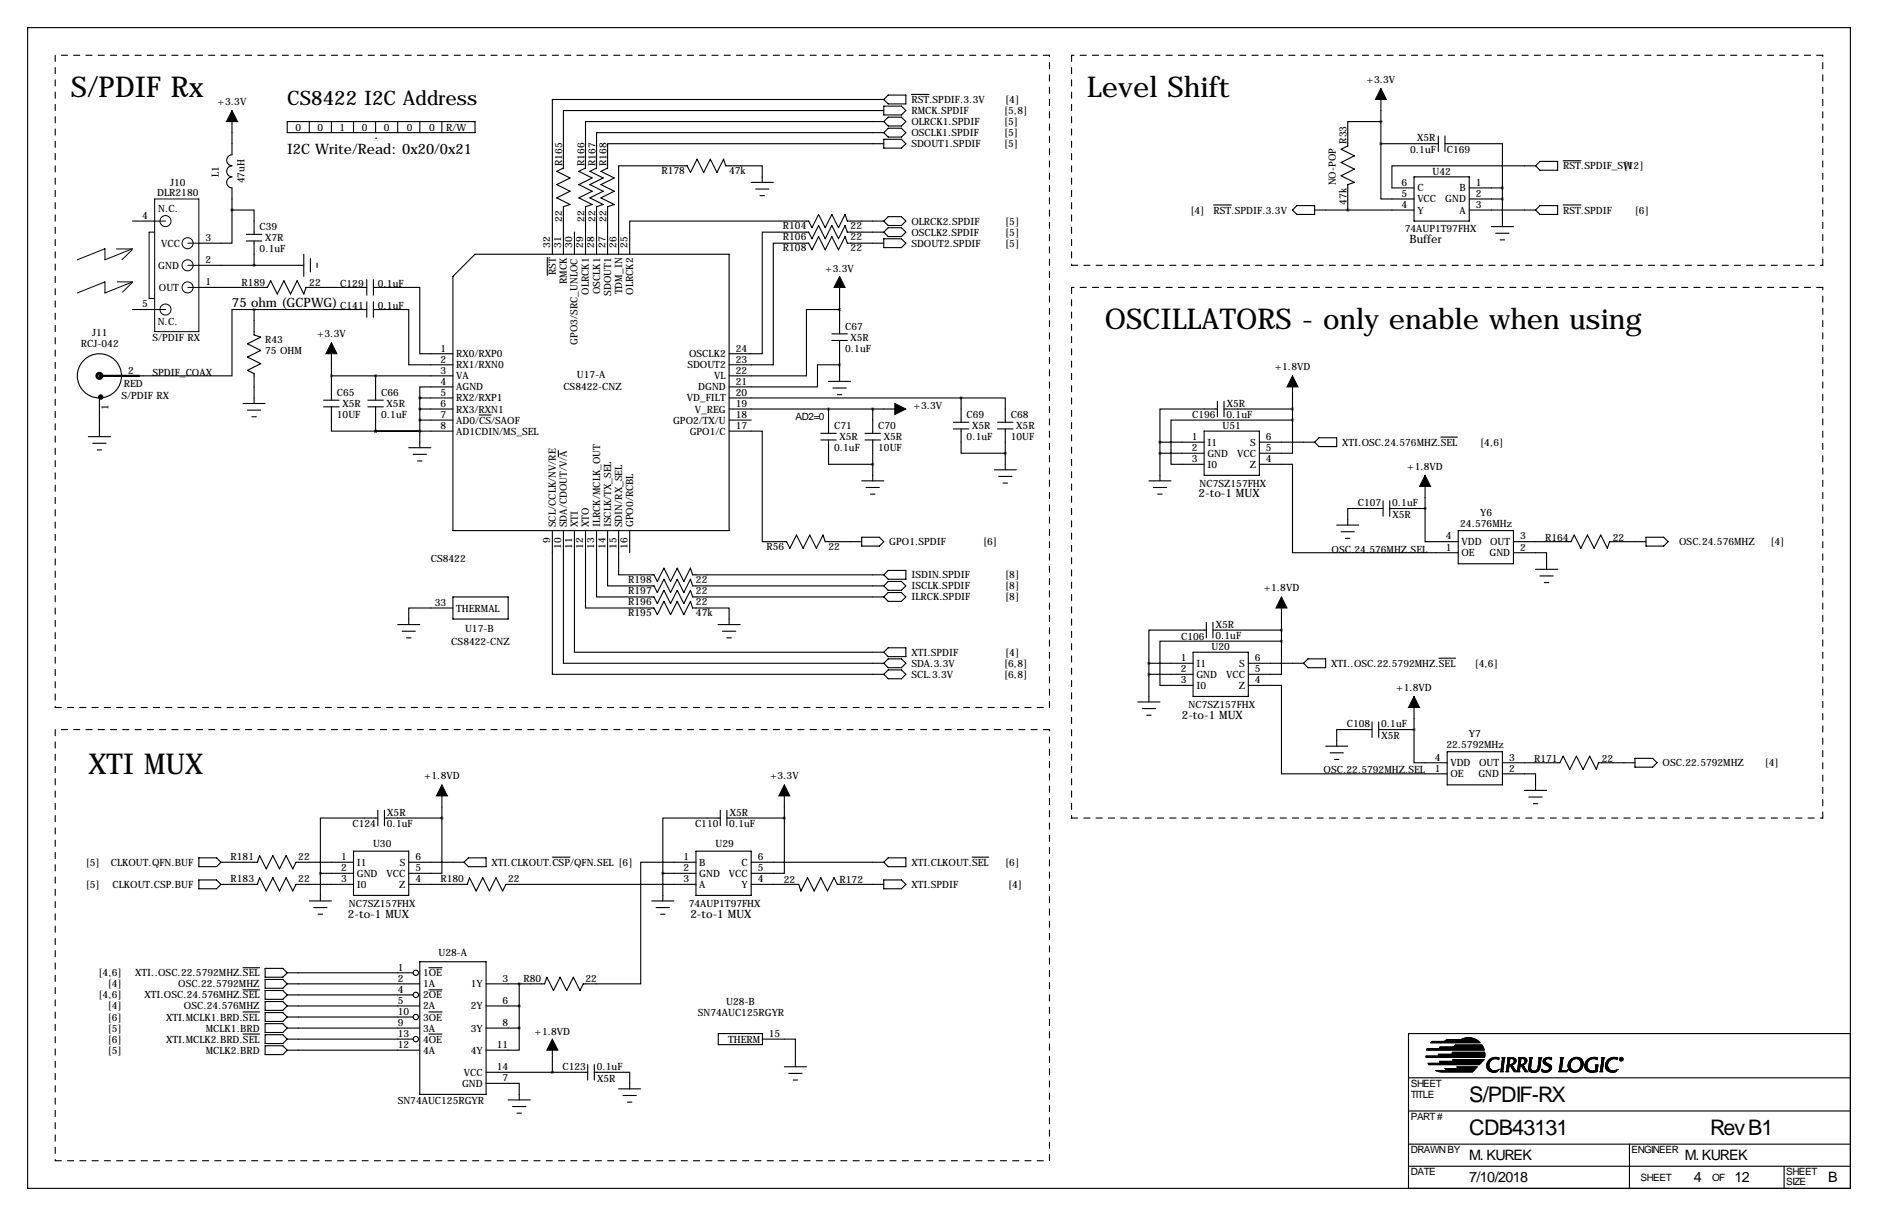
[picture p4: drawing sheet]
<svg xmlns="http://www.w3.org/2000/svg" width="432mm" height="279mm" viewBox="0 0 432 279" stroke-linecap="round" stroke-linejoin="round" font-family="sans-serif">
<defs><g id="words">
<g font-size="6.6">
<text x="16.3" y="22.4">S/PDIF Rx</text>
<text x="249.9" y="22.4">Level Shift</text>
<text x="254" y="75.7">OSCILLATORS - only enable when using</text>
<text x="20.3" y="177.8">XTI MUX</text>
</g>
<g font-size="4.9">
<text x="337.8" y="253.1">S/PDIF-RX</text>
<text x="337.8" y="260.7">CDB43131</text>
<text x="393.2" y="260.7">Rev B1</text>
</g>
<text font-size="4.6" x="66" y="24.1">CS8422 I2C Address</text>
<g font-size="3.3">
<text x="66" y="35.4">I2C Write/Read: 0x20/0x21</text>
<text x="337.8" y="266.5">M. KUREK</text>
<text x="387.3" y="266.5">M. KUREK</text>
<text x="337.8" y="271.6">7/10/2018</text>
<text x="389.5" y="271.6">4</text>
<text x="398.8" y="271.6">12</text>
<text x="420.4" y="271.6">B</text>
</g>
<text font-size="3" x="53.3" y="70.6">75 ohm (GCPWG)</text>
<g font-size="2.6">
<text x="324.1" y="55.9">Buffer</text>
<text x="275.6" y="114.3">2-to-1 MUX</text>
<text x="271.7" y="165.1">2-to-1 MUX</text>
<text x="80" y="210.8">2-to-1 MUX</text>
<text x="158.7" y="210.8">2-to-1 MUX</text>
</g>
<g font-size="2.3">
<text x="209.5" y="23.7">RST.SPDIF.3.3V</text>
<text x="231.1" y="23.7">[4]</text>
<text x="314.2" y="19.1">+3.3V</text>
<text x="50" y="24.1">+3.3V</text>
<text x="209.5" y="26.2">RMCK.SPDIF</text>
<text x="209.5" y="28.7">OLRCK1.SPDIF</text>
<text x="230.9" y="26.2">[5,8]</text>
<text x="230.9" y="28.7">[5]</text>
<text x="67.9" y="30">0</text>
<text x="73" y="30">0</text>
<text x="78.1" y="30">1</text>
<text x="83.2" y="30">0</text>
<text x="88.2" y="30">0</text>
<text x="93.6" y="30">0</text>
<text x="98.7" y="30">0</text>
<text x="102.6" y="30">R/W</text>
<text x="209.5" y="31.3">OSCLK1.SPDIF</text>
<text x="209.5" y="33.8">SDOUT1.SPDIF</text>
<text x="230.9" y="31.3">[5]</text>
<text x="230.9" y="33.8">[5]</text>
<text x="309.6" y="33" transform="rotate(-90 309.6 33)">R33</text>
<text x="324.2" y="35.1">0.1uF</text>
<text x="325.8" y="32.5">X5R</text>
<text x="332.6" y="35.2">C169</text>
<text x="50.3" y="40.6" transform="rotate(-90 50.3 40.6)">L1</text>
<text x="129.3" y="38.1" transform="rotate(-90 129.3 38.1)">R165</text>
<text x="134.4" y="38.1" transform="rotate(-90 134.4 38.1)">R166</text>
<text x="136.9" y="38.1" transform="rotate(-90 136.9 38.1)">R167</text>
<text x="139.4" y="38.1" transform="rotate(-90 139.4 38.1)">R168</text>
<text x="152.1" y="40">R178</text>
<text x="167.6" y="40">47k</text>
<text x="329.4" y="40.2">U42</text>
<text x="359.4" y="38.9">RST.SPDIF_SW</text>
<text x="373.4" y="38.9">[12]</text>
<text x="36.2" y="45">DLR2180</text>
<text x="39.1" y="42.7">J10</text>
<text x="56.2" y="42.1" transform="rotate(-90 56.2 42.1)">47uH</text>
<text x="307.1" y="42.6" transform="rotate(-90 307.1 42.6)">NO-POP</text>
<text x="309.6" y="47" transform="rotate(-90 309.6 47)">47k</text>
<text x="322.3" y="47.8">4</text>
<text x="322.3" y="45.2">5</text>
<text x="322.3" y="42.7">6</text>
<text x="325.9" y="46.5">VCC</text>
<text x="325.9" y="44">C</text>
<text x="332.3" y="46.5">GND</text>
<text x="335.6" y="44">B</text>
<text x="339.3" y="42.7">1</text>
<text x="339.3" y="45.2">2</text>
<text x="339.3" y="47.8">3</text>
<text x="32.7" y="50.3">4</text>
<text x="36.4" y="48.7">N.C.</text>
<text x="59.7" y="52.9">C39</text>
<text x="129.3" y="50.9" transform="rotate(-90 129.3 50.9)">22</text>
<text x="134.4" y="50.9" transform="rotate(-90 134.4 50.9)">22</text>
<text x="136.9" y="50.9" transform="rotate(-90 136.9 50.9)">22</text>
<text x="139.4" y="50.9" transform="rotate(-90 139.4 50.9)">22</text>
<text x="180" y="52.7">R104</text>
<text x="195.6" y="52.7">22</text>
<text x="209.5" y="51.6">OLRCK2.SPDIF</text>
<text x="231.1" y="51.6">[5]</text>
<text x="273.7" y="49.1">[4]</text>
<text x="279" y="49.1">RST.SPDIF.3.3V</text>
<text x="323" y="53.4">74AUP1T97FHX</text>
<text x="325.9" y="49.1">Y</text>
<text x="335.6" y="49.1">A</text>
<text x="359.4" y="49.1">RST.SPDIF</text>
<text x="375.9" y="49.1">[6]</text>
<text x="37.1" y="56.7">VCC</text>
<text x="47.2" y="55.4">3</text>
<text x="59.7" y="58">0.1uF</text>
<text x="61" y="55.4">X7R</text>
<text x="126.5" y="56.9" transform="rotate(-90 126.5 56.9)">32</text>
<text x="129" y="56.9" transform="rotate(-90 129 56.9)">31</text>
<text x="131.6" y="56.9" transform="rotate(-90 131.6 56.9)">30</text>
<text x="134.1" y="56.9" transform="rotate(-90 134.1 56.9)">29</text>
<text x="136.7" y="56.9" transform="rotate(-90 136.7 56.9)">28</text>
<text x="139.2" y="56.9" transform="rotate(-90 139.2 56.9)">27</text>
<text x="141.7" y="56.9" transform="rotate(-90 141.7 56.9)">26</text>
<text x="144.3" y="56.9" transform="rotate(-90 144.3 56.9)">25</text>
<text x="180" y="55.2">R106</text>
<text x="180" y="57.7">R108</text>
<text x="195.6" y="55.2">22</text>
<text x="195.6" y="57.7">22</text>
<text x="209.5" y="54.1">OSCLK2.SPDIF</text>
<text x="209.5" y="56.7">SDOUT2.SPDIF</text>
<text x="231.1" y="54.1">[5]</text>
<text x="231.1" y="56.7">[5]</text>
<text x="36.4" y="61.8">GND</text>
<text x="47.2" y="65.5">1</text>
<text x="47.2" y="60.5">2</text>
<text x="55.6" y="65.8">R189</text>
<text x="71.1" y="65.8">22</text>
<text x="78.2" y="65.8">C129</text>
<text x="86.9" y="65.8">0.1uF</text>
<text x="127.8" y="63.3" transform="rotate(-90 127.8 63.3)">RST</text>
<text x="130.3" y="65.2" transform="rotate(-90 130.3 65.2)">RMCK</text>
<text x="189.7" y="62.6">+3.3V</text>
<text x="32.7" y="70.6">5</text>
<text x="36.5" y="66.8">OUT</text>
<text x="78.2" y="70.9">C141</text>
<text x="86.9" y="70.9">0.1uF</text>
<text x="135.4" y="67.7" transform="rotate(-90 135.4 67.7)">OLRCK1</text>
<text x="138" y="67.6" transform="rotate(-90 138 67.6)">OSCLK1</text>
<text x="140.5" y="68" transform="rotate(-90 140.5 68)">SDOUT1</text>
<text x="143" y="67.6" transform="rotate(-90 143 67.6)">TDM_IN</text>
<text x="145.6" y="67.7" transform="rotate(-90 145.6 67.7)">OLRCK2</text>
<text x="21.2" y="77.1">J11</text>
<text x="36.3" y="74.6">N.C.</text>
<text x="72.9" y="77.5">+3.3V</text>
<text x="194.3" y="75.7">C67</text>
<text x="18.6" y="79.8">RCJ-042</text>
<text x="35.1" y="78.3">S/PDIF RX</text>
<text x="61" y="78.7">R43</text>
<text x="61" y="81.3">75 OHM</text>
<text x="101.3" y="80.8">1</text>
<text x="101.3" y="83.3">2</text>
<text x="104.9" y="82.1">RX0/RXP0</text>
<text x="132.8" y="79.2" transform="rotate(-90 132.8 79.2)">GPO3/SRC_UNLOC</text>
<text x="158.4" y="82.1">OSCLK2</text>
<text x="169.2" y="83.3">23</text>
<text x="169.2" y="80.8">24</text>
<text x="194.3" y="80.8">0.1uF</text>
<text x="195.6" y="78.3">X5R</text>
<text x="28.4" y="88.9">RED</text>
<text x="29.5" y="85.9">2</text>
<text x="35.1" y="86.4">SPDIF_COAX</text>
<text x="101.3" y="85.9">3</text>
<text x="101.3" y="88.4">4</text>
<text x="104.9" y="84.6">RX1/RXN0</text>
<text x="104.9" y="87.2">VA</text>
<text x="104.9" y="89.7">AGND</text>
<text x="129.5" y="89.6">CS8422-CNZ</text>
<text x="132.6" y="86.8">U17-A</text>
<text x="158" y="84.6">SDOUT2</text>
<text x="160.5" y="89.7">DGND</text>
<text x="164.2" y="87.2">VL</text>
<text x="169.2" y="88.4">21</text>
<text x="169.2" y="85.9">22</text>
<text x="293.1" y="85.1">+1.8VD</text>
<text x="25" y="94.3" transform="rotate(-90 25 94.3)">1</text>
<text x="27.9" y="91.8">S/PDIF RX</text>
<text x="77.5" y="91">C65</text>
<text x="78.7" y="93.5">X5R</text>
<text x="87.6" y="91">C66</text>
<text x="88.9" y="93.5">X5R</text>
<text x="101.3" y="90.9">5</text>
<text x="101.3" y="93.5">6</text>
<text x="104.9" y="92.2">RX2/RXP1</text>
<text x="104.9" y="94.8">RX3/RXN1</text>
<text x="157.9" y="92.2">VD_FILT</text>
<text x="159.8" y="94.8">V_REG</text>
<text x="169.2" y="93.5">19</text>
<text x="169.2" y="90.9">20</text>
<text x="210.1" y="94">+3.3V</text>
<text x="282.1" y="93.5">X5R</text>
<text x="77.5" y="96.1">10UF</text>
<text x="87.6" y="96.1">0.1uF</text>
<text x="101.3" y="96">7</text>
<text x="101.3" y="98.6">8</text>
<text x="104.9" y="97.3">AD0/CS/SAOF</text>
<text x="104.9" y="99.9">AD1CDIN/MS_SEL</text>
<text x="154.8" y="97.3">GPO2/TX/U</text>
<text x="158.6" y="99.9">GPO1/C</text>
<text x="169.2" y="98.6">17</text>
<text x="169.2" y="96">18</text>
<text x="182.9" y="96.5">AD2=0</text>
<text x="191.8" y="98.6">C71</text>
<text x="193" y="101.1">X5R</text>
<text x="201.9" y="98.6">C70</text>
<text x="203.2" y="101.1">X5R</text>
<text x="222.2" y="96.1">C69</text>
<text x="222.2" y="101.1">0.1uF</text>
<text x="223.5" y="98.6">X5R</text>
<text x="232.4" y="96.1">C68</text>
<text x="232.4" y="101.1">10UF</text>
<text x="233.7" y="98.6">X5R</text>
<text x="274" y="101.1">1</text>
<text x="274.1" y="96.2">C196</text>
<text x="281.1" y="98.6">U51</text>
<text x="282" y="96.1">0.1uF</text>
<text x="291.1" y="101.1">6</text>
<text x="191.8" y="103.7">0.1uF</text>
<text x="201.9" y="103.7">10UF</text>
<text x="274" y="103.6">2</text>
<text x="274" y="106.2">3</text>
<text x="277.6" y="102.4">I1</text>
<text x="277.6" y="104.9">GND</text>
<text x="277.6" y="107.5">I0</text>
<text x="284.5" y="104.9">VCC</text>
<text x="287.3" y="107.5">Z</text>
<text x="287.5" y="102.4">S</text>
<text x="291.1" y="106.2">4</text>
<text x="291.1" y="103.6">5</text>
<text x="308.6" y="102.4">XTI.OSC.24.576MHZ.SEL</text>
<text x="323.6" y="107.9">+1.8VD</text>
<text x="340.4" y="102.4">[4,6]</text>
<text x="275.8" y="111.8">NC7SZ157FHX</text>
<text x="312.2" y="116.3">C107</text>
<text x="320.1" y="116.3">0.1uF</text>
<text x="320.2" y="119">X5R</text>
<text x="340.3" y="118.6">Y6</text>
<text x="126.5" y="124.8" transform="rotate(-90 126.5 124.8)">9</text>
<text x="127.8" y="121.2" transform="rotate(-90 127.8 121.2)">SCL/CCLK/NV/RE</text>
<text x="130.3" y="121.2" transform="rotate(-90 130.3 121.2)">SDA/CDOUT/V/A</text>
<text x="132.9" y="121.2" transform="rotate(-90 132.9 121.2)">XTI</text>
<text x="135.4" y="121.2" transform="rotate(-90 135.4 121.2)">XTO</text>
<text x="138" y="121.2" transform="rotate(-90 138 121.2)">ILRCK/MCLK_OUT</text>
<text x="140.5" y="121.2" transform="rotate(-90 140.5 121.2)">ISCLK/TX_SEL</text>
<text x="143" y="121.2" transform="rotate(-90 143 121.2)">SDIN/RX_SEL</text>
<text x="145.6" y="121.2" transform="rotate(-90 145.6 121.2)">GPO0/RCBL</text>
<text x="204.5" y="125.3">GPO1.SPDIF</text>
<text x="226.1" y="125.3">[6]</text>
<text x="332.4" y="124">4</text>
<text x="335.8" y="121">24.576MHz</text>
<text x="336" y="125.3">VDD</text>
<text x="342.6" y="125.3">OUT</text>
<text x="349.5" y="124">3</text>
<text x="355.3" y="124.2">R164</text>
<text x="370.8" y="124.2">22</text>
<text x="386.1" y="125.3">OSC.24.576MHZ</text>
<text x="407" y="125.3">[4]</text>
<text x="99.1" y="129.1">CS8422</text>
<text x="129" y="126.1" transform="rotate(-90 129 126.1)">10</text>
<text x="131.6" y="126.1" transform="rotate(-90 131.6 126.1)">11</text>
<text x="134.1" y="126.1" transform="rotate(-90 134.1 126.1)">12</text>
<text x="136.7" y="126.1" transform="rotate(-90 136.7 126.1)">13</text>
<text x="139.2" y="126.1" transform="rotate(-90 139.2 126.1)">14</text>
<text x="141.7" y="126.1" transform="rotate(-90 141.7 126.1)">15</text>
<text x="144.3" y="126.1" transform="rotate(-90 144.3 126.1)">16</text>
<text x="176.3" y="126.3">R56</text>
<text x="190.5" y="126.3">22</text>
<text x="306.2" y="127">OSC.24.576MHZ.SEL</text>
<text x="332.4" y="126.5">1</text>
<text x="336" y="127.8">OE</text>
<text x="342.5" y="127.8">GND</text>
<text x="349.5" y="126.5">2</text>
<text x="144.5" y="136.5">R197</text>
<text x="144.5" y="133.9">R198</text>
<text x="160" y="136.5">22</text>
<text x="160" y="133.9">22</text>
<text x="209.5" y="138">ILRCK.SPDIF</text>
<text x="209.5" y="135.4">ISCLK.SPDIF</text>
<text x="209.5" y="132.9">ISDIN.SPDIF</text>
<text x="231.1" y="138">[8]</text>
<text x="231.1" y="135.4">[8]</text>
<text x="231.1" y="132.9">[8]</text>
<text x="290.6" y="135.9">+1.8VD</text>
<text x="100" y="139.2">33</text>
<text x="104.9" y="140.5">THERMAL</text>
<text x="144.5" y="139">R196</text>
<text x="144.5" y="141.6">R195</text>
<text x="160" y="139">22</text>
<text x="160" y="141.6">47k</text>
<text x="103.8" y="148.2">CS8422-CNZ</text>
<text x="106.9" y="145.3">U17-B</text>
<text x="271.6" y="147">C106</text>
<text x="278.6" y="149.4">U20</text>
<text x="279.5" y="146.9">0.1uF</text>
<text x="279.6" y="144.3">X5R</text>
<text x="209.5" y="155.7">SCL.3.3V</text>
<text x="209.5" y="153.2">SDA.3.3V</text>
<text x="209.5" y="150.7">XTI.SPDIF</text>
<text x="230.9" y="155.7">[6,8]</text>
<text x="230.9" y="153.2">[6,8]</text>
<text x="231.1" y="150.7">[4]</text>
<text x="271.5" y="151.9">1</text>
<text x="271.5" y="154.4">2</text>
<text x="275.1" y="153.2">I1</text>
<text x="275.1" y="155.7">GND</text>
<text x="281.9" y="155.7">VCC</text>
<text x="284.9" y="153.2">S</text>
<text x="288.5" y="154.4">5</text>
<text x="288.5" y="151.9">6</text>
<text x="306.1" y="153.2">XTI..OSC.22.5792MHZ.SEL</text>
<text x="339.1" y="153.2">[4,6]</text>
<text x="271.5" y="157">3</text>
<text x="275.1" y="158.3">I0</text>
<text x="284.8" y="158.3">Z</text>
<text x="288.5" y="157">4</text>
<text x="321" y="158.8">+1.8VD</text>
<text x="273.3" y="162.6">NC7SZ157FHX</text>
<text x="309.7" y="167.1">C108</text>
<text x="317.6" y="167.1">0.1uF</text>
<text x="317.7" y="169.8">X5R</text>
<text x="332.6" y="171.8">22.5792MHz</text>
<text x="337.8" y="169.4">Y7</text>
<text x="97.5" y="179.1">+1.8VD</text>
<text x="177" y="179.1">+3.3V</text>
<text x="304.3" y="177.5">OSC.22.5792MHZ.SEL</text>
<text x="329.9" y="174.8">4</text>
<text x="329.9" y="177.3">1</text>
<text x="333.5" y="176.1">VDD</text>
<text x="333.5" y="178.6">OE</text>
<text x="339.9" y="178.6">GND</text>
<text x="340.1" y="176.1">OUT</text>
<text x="347" y="177.3">2</text>
<text x="347" y="174.8">3</text>
<text x="352.7" y="175">R171</text>
<text x="368.3" y="175">22</text>
<text x="382.3" y="176.1">OSC.22.5792MHZ</text>
<text x="405.8" y="176.1">[4]</text>
<text x="81.1" y="190.1">C124</text>
<text x="89" y="190.1">0.1uF</text>
<text x="89.1" y="187.5">X5R</text>
<text x="159.8" y="190.1">C110</text>
<text x="167.7" y="190.1">0.1uF</text>
<text x="167.8" y="187.5">X5R</text>
<text x="53" y="197.7">R181</text>
<text x="68.6" y="197.7">22</text>
<text x="78.4" y="197.6">1</text>
<text x="85.8" y="194.6">U30</text>
<text x="95.5" y="197.6">6</text>
<text x="157.2" y="197.6">1</text>
<text x="164.5" y="194.6">U29</text>
<text x="174.2" y="197.6">6</text>
<text x="19.7" y="198.9">[5]</text>
<text x="25.5" y="198.9">CLKOUT.QFN.BUF</text>
<text x="53" y="202.7">R183</text>
<text x="68.6" y="202.7">22</text>
<text x="78.4" y="200.2">2</text>
<text x="78.4" y="202.7">3</text>
<text x="82" y="198.9">I1</text>
<text x="82" y="201.5">GND</text>
<text x="88.9" y="201.5">VCC</text>
<text x="91.9" y="198.9">S</text>
<text x="95.5" y="202.7">4</text>
<text x="95.5" y="200.2">5</text>
<text x="101.3" y="202.7">R180</text>
<text x="113" y="198.9">XTI.CLKOUT.CSP/QFN.SEL [6]</text>
<text x="116.8" y="202.7">22</text>
<text x="157.2" y="200.2">2</text>
<text x="157.2" y="202.7">3</text>
<text x="160.8" y="198.9">B</text>
<text x="160.8" y="201.5">GND</text>
<text x="167.6" y="201.5">VCC</text>
<text x="170.5" y="198.9">C</text>
<text x="174.2" y="202.7">4</text>
<text x="174.2" y="200.2">5</text>
<text x="180.2" y="202.9">22</text>
<text x="193" y="202.9">R172</text>
<text x="209.5" y="198.9">XTI.CLKOUT.SEL</text>
<text x="231.1" y="198.9">[6]</text>
<text x="19.7" y="204">[5]</text>
<text x="25.9" y="204">CLKOUT.CSP.BUF</text>
<text x="80.2" y="208.3">NC7SZ157FHX</text>
<text x="82" y="204">I0</text>
<text x="91.8" y="204">Z</text>
<text x="158.4" y="208.3">74AUP1T97FHX</text>
<text x="160.8" y="204">A</text>
<text x="170.5" y="204">Y</text>
<text x="209.5" y="204">XTI.SPDIF</text>
<text x="231.8" y="204">[4]</text>
<text x="100.8" y="219.7">U28-A</text>
<text x="22.7" y="224.3">[4,6]</text>
<text x="24.8" y="226.9">[4]</text>
<text x="31.1" y="224.3">XTI..OSC.22.5792MHZ.SEL</text>
<text x="41" y="226.9">OSC.22.5792MHZ</text>
<text x="91.4" y="223">1</text>
<text x="91.4" y="225.6">2</text>
<text x="97.3" y="224.3">1OE</text>
<text x="97.3" y="226.9">1A</text>
<text x="108.2" y="226.9">1Y</text>
<text x="115.5" y="225.6">3</text>
<text x="120.4" y="225.6">R80</text>
<text x="134.6" y="225.6">22</text>
<text x="22.7" y="229.4">[4,6]</text>
<text x="24.8" y="231.9">[4]</text>
<text x="33.2" y="229.4">XTI.OSC.24.576MHZ.SEL</text>
<text x="42.3" y="231.9">OSC.24.576MHZ</text>
<text x="91.4" y="228.1">4</text>
<text x="91.4" y="230.6">5</text>
<text x="91.4" y="233.2">10</text>
<text x="97.3" y="229.4">2OE</text>
<text x="97.3" y="231.9">2A</text>
<text x="108.2" y="231.9">2Y</text>
<text x="115.5" y="230.6">6</text>
<text x="160.4" y="233.5">SN74AUC125RGYR</text>
<text x="167" y="230.8">U28-B</text>
<text x="24.8" y="237">[5]</text>
<text x="24.8" y="234.5">[6]</text>
<text x="24.8" y="239.6">[6]</text>
<text x="38.2" y="234.5">XTI.MCLK1.BRD.SEL</text>
<text x="38.2" y="239.6">XTI.MCLK2.BRD.SEL</text>
<text x="47.3" y="237">MCLK1.BRD</text>
<text x="91.4" y="235.7">9</text>
<text x="91.4" y="238.3">13</text>
<text x="97.3" y="234.5">3OE</text>
<text x="97.3" y="237">3A</text>
<text x="97.3" y="239.6">4OE</text>
<text x="108.2" y="237">3Y</text>
<text x="115.5" y="235.7">8</text>
<text x="122.9" y="237.8">+1.8VD</text>
<text x="167.4" y="239.6">THERM</text>
<text x="176.8" y="238.3">15</text>
<text x="24.8" y="242.1">[5]</text>
<text x="47.3" y="242.1">MCLK2.BRD</text>
<text x="91.4" y="240.8">12</text>
<text x="97.3" y="242.1">4A</text>
<text x="108.2" y="242.1">4Y</text>
<text x="114.2" y="245.9">14</text>
<text x="114.2" y="240.8">11</text>
<text x="129.3" y="245.8">C123</text>
<text x="137.2" y="245.9">0.1uF</text>
<text x="106.3" y="249.7">GND</text>
<text x="106.7" y="247.2">VCC</text>
<text x="115.5" y="248.4">7</text>
<text x="137.3" y="248.5">X5R</text>
<text x="324.4" y="249.7">SHEET</text>
<text x="91.4" y="253.6">SN74AUC125RGYR</text>
<text x="324.4" y="257.3">PART #</text>
<text x="324.4" y="252.2">TITLE</text>
<text x="324.4" y="264.9">DRAWN BY</text>
<text x="375.2" y="264.9">ENGINEER</text>
<text x="324.4" y="270">DATE</text>
<text x="377.2" y="271.3">SHEET</text>
<text x="393.7" y="271.3">OF</text>
<text x="410.7" y="270">SHEET</text>
<text x="410.7" y="272.3">SIZE</text>
</g>
</g></defs>
<g fill="none" stroke="#000" stroke-width=".23">
<path d="M26.8 57.2h3.6M30.4 57.4l-2.4 2.3M30.5 57.2l-6.4 2.5v-2.5l-6.3 2.5M35.6 45.7h10.1v30.5h-10.1zM35.6 53.3h-1.3v15.3h1.3M35.6 50.8h2.5M43.2 55.9h2.5M27 64.8h3.4M30.4 64.9l-2.2 2.2M30.5 64.8l-6.4 2.5v-2.5l-6.3 2.5M35.6 71.1h2.5M43.2 66h2.5"/>
<path d="M43.2 61h2.5M328.9 239.6h11.5M328.9 239.6h11.4M329 239.5h11.3M329 239.5h11.2M329.1 239.4h11.1M329.1 239.4h11M329.2 239.3h10.9M332.1 239.2h7.9M332.2 239.2h7.7M332.3 239.1h7.5M332.4 239h7.3"/>
<path d="M332.5 239h7.1M332.6 238.9h6.9M332.7 238.9h6.7M336 238.8h3.2M336.2 238.7h2.9M336.3 238.7h2.7M336.4 238.6h2.5M336.5 238.6h2.2M336.8 238.5h1.7M337 238.5h1.4M327.9 242.8h13.5M327.9 242.7h13.5"/>
<path d="M327.9 242.6h13.5M327.9 243h13.5M327.9 242.9h13.5M328 241.3h13.3M328 241.2h13.3M328.1 241.1h13.1M328.1 241h13.1M328.1 240.9h13.1M328.3 244.3h12.2M328.4 244.4h12M328.4 244.3h12M328.4 244.4h11.9"/>
<path d="M328.5 244.7h11.6M328.5 244.6h11.7M330 246h8.9M330.1 246h8.7M330.3 246.1h8.5M330.4 246.1h8.3M330.6 246.2h8.1M330.7 246.2h7.9M330.7 242.6h10.7M330.7 242.5h10.7M330.7 242.4h10.7M330.7 242.3h10.7"/>
<path d="M330.7 242.2h10.7M331 243.9h9.8M331 243.8h9.9M331 240.9h10.1M331 240.8h10.1M331 244h9.7M331 240.7h10.1M331.1 244.1h9.5M331.1 244h9.6M331.1 240.7h10M331.1 240.6h10M331.1 244.2h9.4"/>
<path d="M331.1 244.2h9.5M331.1 240.5h9.9M331.3 246.3h7.2M332.2 245.5h7.1M332.2 245.6h7M332.3 245.6h6.9M332.3 245.7h6.8M332.4 245.7h6.7M332.5 245.8h6.6M332.6 245.8h6.4M332.7 245.9h6.2M333.9 242.2h7.5"/>
<path d="M333.9 242.1h7.5M333.9 242h7.5M333.9 241.9h7.5M333.9 241.8h7.5M334 241.8h7.4M334 243.4h7.3M334.1 243.6h7M334.1 243.5h7.1M334.1 243.7h6.9M334.2 243.8h6.7M334.3 240.5h6.7M334.4 240.4h6.5"/>
<path d="M334.4 240.3h6.5M334.5 240.3h6.4M334.5 240.2h6.3M334.6 240.1h6.1M334.9 245.1h4.8M335 245.2h4.6M335.1 245.3h4.4M335.2 245.4h4.2M335.3 245.5h4M340.3 244.5l-11.8 .1M341.1 243.6l-7 .1M341.8 245.2h.6"/>
<path d="M341.8 245.1h.6M341.8 245h.6M341.8 244.9h.5M341.8 244.8h.5M341.8 244.7h.5M341.8 244.6h.5M341.9 245.4h.6M341.9 245.3h.6M341.9 245.3h.5M341.9 244.5h.4M341.9 244.4h.5M341.9 244.3h.5"/>
<path d="M341.9 245.6h.7M341.9 245.5h.7M341.9 245.5h.6M341.9 244.2h.5M342 245.6h.7M342 244.1h.5M342 245.7h.8M342 245.7h.7M342 244h.6M342.1 245.8h.7M342.1 243.9h.5M342.1 245.8l.9 .1"/>
<path d="M342.1 243.8h.6M342.2 245.9h.9M342.2 243.8h.5M342.2 243.7h.5M342.2 246h1M342.3 246h2.1M342.3 243.6h.7M342.4 246.1h2M342.4 243.5h.6M342.4 243.5h.7M342.5 243.4h.7M342.5 246.2h1.8"/>
<path d="M342.5 244l-.5 .1M342.5 243.4h.8M342.6 243.3h.9M342.6 246.2h1.7M342.6 243.3h2M342.7 243.2h1.9M342.9 243.6l-.7 .1M342.9 243.1h1.8M343 246.3h1.1M343.1 243.1h1.6M343.2 246.4h.7M343.2 243h1.4"/>
<path d="M343.4 243h1M343.7 242.9h.3M344 246h.4M344.2 245.9h.3M344.2 243.3h.4M344.4 243.4h.2M344.5 245.8h.1M344.5 243.4h.1M344.6 245.8l-.3 .1M344.6 243.5h.1M344.6 245.7h.1M344.9 246.3h.8"/>
<path d="M345 246.2h.6M345 246.1h.6M345.1 246.1h.5M345.1 246h.4M345.1 245.9h.4M345.1 245.8h.4M345.1 245.8h.5M345.1 245.7h.5M345.1 245.6h.5M345.1 245.5h.5M345.2 245.5h.4M345.2 245.4h.4"/>
<path d="M345.2 245.3h.4M345.2 245.2h.4M345.2 245.1h.4M345.2 245h.5M345.2 244.9h.5M345.2 244.8h.5M345.3 244.7h.4M345.3 244.6h.4M345.3 244.5h.4M345.3 244.4h.4M345.3 244.3h.4M345.3 243h.8"/>
<path d="M345.3 244.2h.5M345.3 244.1h.5M345.3 244h.5M345.3 243.9h.5M345.3 243.1h.7M345.4 243.9h.4M345.4 243.8h.4M345.4 243.7h.4M345.4 243.6h.4M345.4 243.5h.4M345.4 243.2h.5M345.4 243.1h.6"/>
<path d="M345.4 243.4h.4M345.4 243.4h.5M345.4 243.3h.5M346.2 246.3h.8M346.3 246.2h.6M346.3 246.1h.6M346.4 246.1h.5M346.4 246h.5M346.4 245.9h.5M346.4 245.8h.5M346.4 245.7h.5M346.5 245.6h.4"/>
<path d="M346.5 245.5h.4M346.5 245.4h.4M346.5 245.3h.4M346.5 245.2h.4M346.5 245.1h.5M346.5 245h.5M346.5 244.9h.5M346.5 244.8h.5M346.6 244.7h.4M346.6 244.6h.4M346.6 244.5h.4M346.6 244.4h.4"/>
<path d="M346.6 243h1.4M346.6 244.3h.4M346.6 244.2h.5M346.6 244.1h.5M346.6 244h.5M346.6 243.1h1.5M346.7 243.9h.4M346.7 243.8h.4M346.7 243.7h.4M346.7 243.6h.4M346.7 243.2h1.7M346.7 243.1h1.5"/>
<path d="M346.7 243.5h.5M346.7 243.4h.5M346.7 243.3h.5M347.2 244.6h.7M347.2 244.8h.5M347.2 244.7h.5M347.2 244.7h.6M347.3 244.9h.5M347.3 244.8h.4M347.4 245.1h.5M347.4 245h.5M347.4 245.2h.6"/>
<path d="M347.5 245.3h.5M347.5 245.2h.5M347.6 245.4h.5M347.6 245.5h.5M347.7 245.6h.5M347.7 245.5h.5M347.7 244.4h.5M347.7 245.7h.6M347.7 243.3h.7M347.8 245.7h.5M347.8 244.4h.4M347.8 245.8l.6 .1"/>
<path d="M347.8 245.8h.5M347.8 244.3h.5M347.8 243.3h.7M347.9 244.3h.4M347.9 246h.6M347.9 245.9h.6M347.9 244.2h.5M347.9 243.4h.6M348 246h.6M348 244.2h.4M348 243.4h.5M348 246.1h.7"/>
<path d="M348 246.1h.6M348 244.1h.5M348 243.5h.6M348 243.5h.5M348.1 246.2h.6M348.1 243.6h.5M348.1 246.2l1.4 .1M348.1 244.5l-.7 .1M348.1 244h.4M348.1 243.9h.4M348.1 243.9h.5M348.1 243.8h.5"/>
<path d="M348.1 243.7h.5M348.5 244l-.4 .1M348.8 246.2h.6M348.8 246.1h.6M348.9 246.1h.5M348.9 246h.5M348.9 245.9h.5M348.9 245.8h.5M348.9 245.7h.5M348.9 245.6h.5M349 245.6h.4M349 245.5h.5"/>
<path d="M349 245.4h.5M349 245.3h.5M349 245.2h.5M349 245.1h.5M349 245h.5M349 244.9h.5M349 244.8h.5M349.1 244.8h.4M349.1 244.7h.4M349.1 244.7h.5M349.1 244.6h.5M349.1 244.5h.5"/>
<path d="M349.1 244.4h.5M349.1 243h1.4M349.1 244.3h.5M349.1 244.2h.5M349.1 244.1h.5M349.1 244h.5M349.1 243.1h1.5M349.2 243.9h.4M349.2 243.9h.5M349.2 243.8h.5M349.2 243.7h.5M349.2 243.6h.5"/>
<path d="M349.2 243.2h1.7M349.2 243.1h1.5M349.2 243.5h.5M349.2 243.4h.5M349.2 243.3h.5M349.7 244.7h.7M349.7 244.6h.8M349.8 244.8h.4M349.8 244.7h.4M349.8 244.9h.5M349.8 244.8h.5M349.9 245h.5"/>
<path d="M349.9 244.9h.4M349.9 245.1h.5M350 245.2h.5M350 245.1h.5M350 245.3h.5M350.1 245.3h.4M350.1 245.4h.5M350.2 245.5h.5M350.2 245.5h.4M350.2 245.6h.5M350.2 244.4h.5M350.3 245.7h.5"/>
<path d="M350.3 245.6h.4M350.3 243.3h.6M350.3 244.4h.4M350.4 245.8l.5 .1M350.4 245.8h.4M350.4 244.3h.4M350.4 243.3h.6M350.5 246h.5M350.5 245.9h.5M350.5 244.2h.4M350.5 243.4h.5M350.5 246.1h.7"/>
<path d="M350.5 246.1h.6M350.5 246h.6M350.5 244.1h.5M350.5 243.5h.5M350.6 246.2h.6M350.6 244h.4M350.6 243.6h.5M350.6 243.5h.5M350.6 246.2l.8 .1M350.6 244.5l-.7 .1M350.6 243.9h.4M350.6 243.9h.5"/>
<path d="M350.6 243.8h.5M350.6 243.7h.5M351 244l-.4 .1M351.5 245.8h.5M351.5 245.7h.5M351.5 245.6h.5M351.5 245.5h.4M351.5 245.4h.4M351.5 245.3h.4M351.5 245.2h.4M351.5 245.1h.4M351.5 245.9h.7"/>
<path d="M351.5 245.8l.6 .1M351.5 245h.5M351.5 244.9h.5M351.5 244.8h.5M351.5 244.7h.5M351.6 246h.7M351.6 244.7h.4M351.6 244.6h.4M351.6 244.5h.4M351.6 244.4h.4M351.6 244.3h.4M351.6 243h.8"/>
<path d="M351.6 246.1h2.1M351.6 246h.9M351.6 244.2h.4M351.6 244.1h.5M351.6 244h.5M351.6 243.9h.5M351.6 243.8h.5M351.6 243.1h.7M351.7 246.1h2M351.7 243.8h.4M351.7 243.7h.4M351.7 243.6h.4"/>
<path d="M351.7 243.5h.4M351.7 243.2h.5M351.7 243.1h.6M351.7 246.2h1.9M351.7 243.4h.4M351.7 243.4h.5M351.7 243.3h.5M351.8 246.2h1.7M352 246.3h1.3M352.2 246.4h.9M352.9 246h.9M353.1 246h.7"/>
<path d="M353.2 245.9h.6M353.3 245.9h.6M353.4 245.8h.5M353.4 245.7h.6M353.5 245.7h.5M353.5 245.6h.5M353.5 245.5h.5M353.6 245.5h.4M353.6 245.4h.4M353.6 245.3h.5M353.6 245.2h.5M353.6 245.1h.5"/>
<path d="M353.7 245.1h.4M353.7 245h.4M353.7 244.9h.4M353.7 244.8h.4M353.7 244.7h.4M353.7 244.6h.5M353.7 244.5h.5M353.7 244.4h.5M353.7 244.3h.5M353.7 243h.8M353.8 244.2h.4M353.8 244.1h.4"/>
<path d="M353.8 244h.4M353.8 243.9h.4M353.8 243.1h.7M353.8 243.8h.5M353.8 243.7h.5M353.8 243.6h.5M353.8 243.2h.6M353.8 243.1h.6M353.9 243.5h.4M353.9 243.4h.4M353.9 243.3h.4M354.5 245.7h.1"/>
<path d="M354.5 245.8l.3 .1M354.5 245.8h.1M354.5 246.2h1.6M354.5 246.2h1.7M354.5 246.1h1.8M354.5 246h.8M354.5 246h.5M354.5 245.9h.4M354.8 246.3h1.1M354.8 244l.6 .1M354.8 244h.6M354.8 243.9h.5"/>
<path d="M354.8 243.8h.5M354.8 244.2h.8M354.8 244.1h.7M354.8 243.7h.5M354.8 243.6h.5M354.9 244.3h.9M354.9 244.2h.8M354.9 243.5h.5M354.9 244.3h1M354.9 243.4h.6M355 246.4h.7M355 244.4h1"/>
<path d="M355 243.4h.6M355 243.3h.7M355 244.4h1.1M355 243.3h1.8M355.1 244.5l1.1 .1M355.1 243.2h1.7M355.2 244.6h1.1M355.2 243.1h1.6M355.3 244.7h1.1M355.3 243.1h1.5M355.4 244.7h1.1M355.4 243h1.4"/>
<path d="M355.5 244.8h1M355.6 246h.8M355.6 244.8h1M355.6 243h1M355.7 244.9h.9M355.8 246h.7M355.8 244.9h.9M355.9 245.9h.6M355.9 245h.8M355.9 242.9h.4M356 245.1h.7M356.1 245.8h.5"/>
<path d="M356.1 245.1h.7M356.2 245.7h.4M356.2 245.2h.6M356.2 245.7h.5M356.2 245.6h.5M356.2 245.3h.6M356.3 245.5h.4M356.3 245.5h.5M356.3 245.4h.5M356.3 243.3h.5M356.5 243.4h.2M356.6 245.8l-.6 .1"/>
<path d="M356.6 243.4h.1M356.6 243.5h.1M356.7 243.5h.1M358.4 246.2h1.9M358.5 246.1h1.8M358.5 246h1.8M358.5 246h.9M358.5 245.9h.6M358.5 245.8h.5M358.6 245.8h.4M358.6 245.7h.4M358.6 245.7h.5"/>
<path d="M358.6 245.6h.5M358.6 245.5h.5M358.6 245.4h.5M358.6 245.3h.5M358.6 245.2h.5M358.6 245.1h.5M358.6 245h.5M358.7 244.9h.5M358.7 244.8h.5M358.7 244.7h.5M358.7 244.6h.5M358.7 243h.9"/>
<path d="M358.7 244.5h.5M358.7 244.4h.5M358.7 244.3h.5M358.7 244.2h.5M358.7 244.1h.5M358.8 244h.5M358.8 243.9h.5M358.8 243.8h.5M358.8 243.1h.6M358.8 243.1h.7M358.9 243.7h.4M358.9 243.6h.4"/>
<path d="M358.9 243.5h.4M358.9 243.4h.4M358.9 243.3h.5M359.3 244l-.5 .1M359.4 243.2h-.5M359.9 246h.5M360.2 245.9h.2M360.3 246.2l-2 .1M360.3 245.9h.1M360.4 245.8h.1M360.5 245.2h.6M360.5 245.1h.6"/>
<path d="M360.5 245.1h.5M360.5 245h.5M360.5 244.9h.5M360.5 244.8h.5M360.5 244.7h.5M360.5 244.6h.5M360.6 245.4h.6M360.6 245.3h.5M360.6 245.2h.5M360.6 244.4h.5M360.6 244.3h.5M360.6 245.5h.6"/>
<path d="M360.6 244.2h.5M360.7 245.6h.6M360.7 245.6h.5M360.7 244.1h.5M360.7 245.7h.6M360.7 244h.5M360.8 245.8h.6M360.8 243.9h.5M360.8 245.8l.7 .1M360.8 243.8h.5M360.9 245.9h.7M360.9 243.8h.5"/>
<path d="M360.9 246h.8M360.9 243.7h.5M361 246h.9M361 243.6h.6M361.1 246.1h2M361.1 244.5l-.5 .1M361.1 243.5h.5M361.1 246.1h1.9M361.1 243.5h.6M361.2 243.4h.6M361.2 246.2h1.7M361.2 244l-.5 .1"/>
<path d="M361.2 243.4h.7M361.3 246.2h1.6M361.3 243.3h.8M361.4 243.3h1M361.4 243.2h2.1M361.5 246.3h1.1M361.5 243.6l-.6 .1M361.6 243.1h1.8M361.7 246.4h.7M361.7 243.1h1.6M361.8 243h1.3M362 243h1"/>
<path d="M362.3 246h.9M362.3 242.9h.5M362.6 246h.7M362.6 243.3h1M362.7 245.9h.6M362.8 243.3h.8M362.9 245.8h.6M362.9 243.4h.8M363 245.7h.5M363 243.4h.7M363.1 245.7h.5M363.1 243.5h.6"/>
<path d="M363.1 245.6h.5M363.2 245.6h.4M363.2 245.5h.5M363.2 243.5h.6M363.2 243.6l.7 .1M363.2 243.6h.6M363.3 245.3h.5M363.3 243.8h.6M363.3 243.7h.6M363.4 245.2h.5M363.4 243.9h.5M363.4 243.8h.5"/>
<path d="M363.4 245.8l-.6 .1M363.4 245.1h.5M363.4 245h.5M363.4 244h.6M363.4 243.9h.6M363.5 244.9h.5M363.5 244.8h.5M363.5 244.2h.5M363.5 244.1h.5M363.5 244h.5M363.5 244.7h.5M363.5 244.6h.5"/>
<path d="M363.5 244.5h.5M363.5 244.4h.5M363.5 244.3h.5M363.8 245.4h-.5M364.4 245.3h.6M364.4 245.3h.5M364.4 245.2h.5M364.4 245.1h.5M364.4 245h.5M364.4 244.9h.5M364.4 244.8h.5M364.4 244.7h.5"/>
<path d="M364.4 244.6h.5M364.4 245.5h.6M364.4 245.4h.6M364.4 244.4h.5M364.4 244.3h.5M364.5 245.6h.7M364.5 245.5h.6M364.5 244.3h.4M364.5 244.2h.5M364.5 245.7h.7M364.5 244.1h.5M364.6 245.8h.7"/>
<path d="M364.6 245.7h.7M364.6 244h.5M364.6 245.8l.9 .1M364.6 243.9h.6M364.7 243.8h.5M364.7 245.9h.9M364.7 243.8h.6M364.7 243.7h.6M364.8 246h.9M364.8 246h1.2M364.9 246.1h2.3M364.9 243.6h.6"/>
<path d="M364.9 244.5l-.5 .1M364.9 243.5h.7M365 246.1h2.2M365 243.5h.6M365 243.4h.7M365.1 246.2h2.1M365.1 244l-.6 .1M365.1 243.4h.8M365.2 246.2h2M365.2 243.3h.8M365.3 243.3h2M365.4 243.2h1.9"/>
<path d="M365.4 243.6l-.6 .1M365.5 246.3h1.3M365.6 243.1h1.7M365.7 243.1h1.6M365.7 246.4h.8M365.8 243h1.5M366 243h1.2M366.3 246h.9M366.4 242.9h.4M366.7 246h.6M366.8 244.7h.6M366.8 245.9h.5"/>
<path d="M366.8 245.8h.5M366.8 245.7h.5M366.8 243.3h.4M366.9 245.6h.4M366.9 245.5h.4M366.9 245.4h.4M366.9 245.3h.4M366.9 244.8h.5M366.9 245.2h.5M366.9 245.1h.5M366.9 245h.5M366.9 244.9h.5"/>
<path d="M367 243.4h.2M367.1 243.4h.1M367.1 243.5h.1M367.2 243.5h.1M367.8 246.3h.8M367.9 246.2h.6M367.9 246.1h.6M367.9 246h.6M368 246h.5M368 245.9h.5M368 245.8h.5M368 245.7h.5"/>
<path d="M368 245.6h.5M368 245.5h.5M368 245.4h.5M368 245.3h.5M368.1 245.3h.4M368.1 245.2h.4M368.1 245.2h.5M368.1 245.1h.5M368.1 245h.5M368.1 244.9h.5M368.1 244.8h.5M368.1 244.7h.5"/>
<path d="M368.1 244.6h.5M368.1 243h.9M368.2 244.4h.4M368.2 244.4h.5M368.2 244.3h.5M368.2 244.2h.5M368.2 244.1h.5M368.2 244h.5M368.2 243.9h.5M368.2 243.8h.5M368.2 243.7h.5M368.2 243.1h.7"/>
<path d="M368.3 243.6h.5M368.3 243.5h.5M368.3 243.4h.5M368.3 243.3h.5M368.9 243.2h-.6M369.1 245.2h.6M369.1 245.1h.6M369.1 245h.6M369.1 244.9h.5M369.1 244.8h.5M369.1 244.7h.5M369.1 244.6h.5"/>
<path d="M369.2 245.4h.6M369.2 245.3h.6M369.2 245.3h.5M369.2 244.5h.5M369.2 244.4h.5M369.2 244.3h.5M369.2 245.5h.7M369.2 245.5h.6M369.2 244.2h.5M369.3 245.6h.7M369.3 245.6h.6M369.3 244.2h.4"/>
<path d="M369.3 244.1h.5M369.3 245.7h.8M369.3 245.7h.7M369.3 244h.6M369.4 245.8h.7M369.4 243.9h.5M369.4 245.8l.9 .1M369.4 243.8h.6M369.5 245.9h.9M369.5 243.8h.5M369.5 243.7h.6M369.6 246h.9"/>
<path d="M369.6 246h2.1M369.6 243.6h.6M369.7 246.1h2M369.7 243.5h.6M369.7 243.5h.7M369.8 243.4h.7M369.8 246.2h1.8M369.8 243.4h.8M369.9 243.3h.9M369.9 246.2h1.7M370 243.3h1.9M370 243.2h2"/>
<path d="M370.2 243.6l-.7 .1M370.2 246.3h1.1M370.2 243.1h1.8M370.3 243.1h1.7M370.4 246.4h.7M370.5 243h1.4M370.6 243h1.1M370.9 242.9h.4M371.2 246h.6M371.4 245.9h.4M371.4 243.3h.5M371.7 243.4h.2"/>
<path d="M371.8 245.8h.1M371.8 243.4h.1M371.9 245.8l-.3 .1M371.9 243.5h.1M371.9 245.7h.1M372.4 243.5h.1M372.4 243.4h.1M372.4 243.3h.1M372.4 243.6h.1M372.4 243.1h.1M372.5 243.6l.1 .1M372.5 243.2h-.1"/>
<path d="M372.5 243.1h.1M372.5 243h.1M372.6 243.7h.4M372.6 243h.4M372.6 243.8h.3M372.6 243.6h.1M372.6 243.5h.1M372.6 243.4h.1M372.6 243.4h.3M372.6 243.3h.1M372.6 243.1h.3M372.7 242.9h.1"/>
<path d="M372.8 243.5h.1M372.8 243.4h.1M372.8 243.3h.1M372.9 243.5h.1M372.9 243.6h.1M372.9 243.3h.1M372.9 243.2h.1M372.9 243.2h-.3M372.9 243h.1M373 243.7h.1M373 243.1h.1M373.1 243.6h.1"/>
<path d="M373.1 243.2h.1M373.1 243.1h.1M373.1 243.5h.1M373.1 243.4h.1M373.1 243.3h.1"/>
<circle cx="38" cy="50.8" r="1.27"/>
<circle cx="43.1" cy="55.9" r="1.27"/>
<circle cx="38" cy="71.1" r="1.27"/>
<circle cx="43.1" cy="66" r="1.27"/>
<circle cx="43.1" cy="61" r="1.27"/>
</g>
<g fill="none" stroke="#000" stroke-width=".25">
<path d="M6.3 6.4h419.1v266.6h-419.1zM53.3 26.4v9.2a1.27 1.27 0 0 0-1.2 1.2 1.27 1.27 0 0 0 1.2 1.3 1.27 1.27 0 0 0-1.2 1.3 1.27 1.27 0 0 0 1.2 1.2 1.27 1.27 0 0 0-1.2 1.3 1.27 1.27 0 0 0 1.2 1.3v5.1M66 27.9h43.2v2.6h-43.2zM71.1 27.9v2.6M76.2 27.9v2.6M81.3 27.9v2.6M86.4 31.8h.1M86.4 27.9v2.6M91.4 27.9v2.6M96.5 27.9v2.6M101.6 27.9v2.6M203.2 25.4h-73.7v13.2l-1.5 .8 3.1 1.5-3.1 1.5 3.1 1.5-3.1 1.6 3.1 1.5-1.6 .5v10.9"/>
<path d="M203.2 27.9h-68.6v10.7l-1.5 .8 3 1.5-3 1.5 3 1.5-3 1.6 3 1.5-1.5 .5v10.9M203.2 30.5h-66v8.1l-1.6 .8 3.1 1.5-3.1 1.5 3.1 1.5-3.1 1.6 3.1 1.5-1.5 .5v10.9M203.2 33h-63.5v5.6l-1.5 .8 3 1.5-3 1.5 3 1.5-3 1.6 3 1.5-1.5 .5v10.9M203.2 22.9h-76.2v35.5M203.2 24.4h4.1l1 1-1 1h-4.1zM203.2 32h4.1l1 1-1 1h-4.1zM204.2 29.5h3.1l1 1-1 1h-3.1l-1-1zM204.2 26.9h3.1l1 1-1 1.1h-3.1l-1-1.1zM204.2 21.8h4.1v2.1h-4.1l-1-1zM209.5 21.7h4.1M317.5 33v12.7h7.6M317.5 27.9h-7.6v5.6l-1.5 .8 3 1.5-3 1.5 3 1.6-3 1.5 3 1.5-1.5 .5v5.9"/>
<path d="M317.5 33h13.2M317.5 21.3v11.7M330.7 31.2v3.6M332.2 33h13.2v10.2M332.2 31.2v3.6M353.1 38.1h-33.1v5.1h5.1M353.1 38.1l1-1h4v2h-4zM359.4 36.9h4.1M30.5 50.8h5.1M53.3 48.3v7.6h-7.6M53.3 48.3h5.1v5.5M56.6 53.8h3.6"/>
<path d="M56.6 55.4h3.6M58.4 55.4v5.6M69.8 58.4v5.1M71.4 59.4v3.1M109.2 58.4h58.4v63.5h-63.5v-58.4zM125.8 59.2v4.1M132.1 53.3v5.1M172.7 41.9h5.1M173.7 43.4h3.1M174.8 45h1M175.3 41.9v-3.8h-8.4l-.5-1.5-1.6 3-1.5-3-1.5 3-1.5-3-1.6 3-.7-1.5h-15.8v20.3M203.2 50.8h-8.4l-.5-1.5-1.5 3-1.5-3-1.6 3-1.5-3-1.5 3-.8-1.5h-41.1v7.6"/>
<path d="M203.2 53.3h-8.4l-.5-1.5-1.5 3.1-1.5-3.1-1.6 3.1-1.5-3.1-1.5 3.1-.8-1.6h-10.6v28h-7.7M203.2 55.9h-8.4l-.5-1.5-1.5 3-1.5-3-1.6 3-1.5-3-1.5 3-.8-1.5h-8.1v27.9h-10.2M203.2 54.9h4.1l1 1-1 1h-4.1zM204.2 49.8h3.1l1 1-1 1h-3.1l-1-1zM204.2 52.3h3.1l1 1-1 1.1h-3.1l-1-1.1zM279 47.1h4.1M297.2 48.3l1-1.1h4.1v2.1h-4.1zM302.3 48.3h22.8M325.1 40.6h12.7v10.2h-12.7zM337.8 43.2h7.6M337.8 45.7h7.6M337.8 48.3h15.3"/>
<path d="M342.9 52.1h5.1M343.9 53.6h3.1M344.9 55.1h1M345.4 43.2v8.9M353.1 48.3l1-1.1h4v2.1h-4zM359.4 47.1h4.1M30.5 71.1h5.1M45.7 66h15.8l.7-1.5 1.6 3.1 1.5-3.1 1.5 3.1 1.5-3.1 1.5 3.1 .6-1.6h13.9M45.7 61h24.1M58.4 71.1h-5.1v15.3h-25.4M58.4 71.1h25.9M58.4 71.1v5.9l1.5 .5-3 1.5 3 1.5-3 1.5 3 1.6-3 1.5 1.5 .8v6.8"/>
<path d="M72.9 60.5v1M76.2 79.8v12.1M84.3 64.3v3.5M84.3 69.3v3.6M85.9 66h10.6v15.3h7.6M85.9 71.1h8.1v12.7h10.1M85.9 64.3v3.5M85.9 69.3v3.6M191.3 76.7h3.5M191.3 78.2h3.5M193 71.1h-7.6v15.3h-17.8M193 64.5v12.2"/>
<path d="M193 78.2v9.4M22.9 91.4v8.9M55.9 92.7h5.1M56.9 94.2h3M57.9 95.8h1M74.4 91.9h3.6M74.4 93.5h3.6M76.2 93.5v5.6h10.2M76.2 86.4h27.9M84.6 91.9h3.5M84.6 93.5h3.5M86.4 99.1h.1"/>
<path d="M86.4 86.4v5.5M86.4 93.5v5.6M86.4 99.1h17.7M96.5 96.5v2.6h-10.1M96.5 91.4v5.1M96.5 99.1v3.8M96.5 91.4h7.6M96.5 94h7.6M96.5 96.5h7.6M104.1 88.9h-7.6v2.5M110.2 95.4h2.7M167.6 99.1h7.7v25.4h5.5l.8 1.5 1.5-3.1 1.6 3.1 1.5-3.1 1.5 3.1 1.5-3.1 .5 1.6h8.4"/>
<path d="M167.6 91.4h53.4M167.6 94h39.7M167.6 96.5h5.1M188.7 99.6h3.6M190.5 94v5.6M190.5 87.6h5.1M191.5 89.2h3.1M192.5 90.7h1M193 83.8h-5v5.1h-20.4M198.9 99.6h3.5M200.7 94v5.6M219.2 97h3.6"/>
<path d="M219.2 98.6h3.6M221 91.4h10.1v5.6M221 98.6v5.5h10.1M221 91.4v5.6M229.4 97h3.5M229.4 98.6h3.5M231.1 98.6v9.3M276.9 99.1h12.7v10.1h-12.7zM279.9 94h-13.2v7.6M279.9 92.2v3.6M281.4 94h15.8M281.4 92.2v3.6"/>
<path d="M297.2 96.5h-28v10.2h7.7M297.2 96.5v7.6h-7.6M297.2 87.4v9.1M20.3 100.3h5.1M21.3 101.9h3.1M22.4 103.4h1M94 102.9h5.1M95 104.4h3M96 105.9h1M128.4 103.5v1.5M188.7 101.1h3.6M190.5 101.1v5.6h10.2"/>
<path d="M198.1 110.5h5.1M198.9 101.1h3.5M199.1 112h3.1M200.2 113.5h1M200.7 101.1v9.4M228.6 107.9h5.1M229.6 109.5h3.1M230.6 111h1M264.2 110.5h5M265.2 112h3M266.2 113.5h1M266.7 101.6h10.2"/>
<path d="M266.7 104.1h10.2M266.7 101.6v8.9M289.6 106.7h7.6v20.3h38.1M289.6 101.6h12.7M303.3 100.6h4v2h-4l-1-1zM318 116.8h-8.1v3.9M318 115.1v3.5M319.5 115.1v3.5M319.5 116.8h8.2M327.7 116.8v7.7h7.6M327.7 110.2v6.6M331.3 100.4h3.8"/>
<path d="M104.1 139.7h-10.1v3.8M104.1 137.2h12.7v5h-12.7zM127 121.9v33h76.2M129.5 121.9v30.5h73.7M132.1 121.9v28h71.1M134.6 121.9v17.8h15.8l.7 1.5 1.6-3 1.5 3 1.5-3 1.5 3 1.5-3 .6 1.5h8.3v3.8M137.2 121.9v15.3h13.2l.7 1.5 1.6-3.1 1.5 3.1 1.5-3.1 1.5 3.1 1.5-3.1 .6 1.6h43.9M139.7 121.9v12.7h10.7l.7 1.5 1.6-3 1.5 3 1.5-3 1.5 3 1.5-3 .6 1.5h43.9M142.2 121.9v10.2h8.2l.7 1.5 1.6-3 1.5 3 1.5-3 1.5 3 1.5-3 .6 1.5h43.9M144.8 121.9v5.1M198.1 123.4h4.1l1 1.1-1 1h-4.1zM203.2 132.1l1-1h4.1v2h-4.1z"/>
<path d="M203.2 137.2l1-1.1h3.1l1 1.1-1 1h-3.1zM204.2 133.6h3.1l1 1-1 1h-3.1l-1-1zM294.6 138.2v9.1M307.3 120.7h5.1M308.4 122.2h3M309.4 123.7h1M335.3 121.9h12.7v7.6h-12.7zM348 127h7.6v3.8M348 124.5h13.2l.7-1.6 1.6 3.1 1.5-3.1 1.5 3.1 1.5-3.1 1.6 3.1 .5-1.5h8.4M353.1 130.8h5M354.1 132.3h3M355.1 133.9h1"/>
<path d="M378.5 123.4h4l1 1.1-1 1h-4zM91.4 143.5h5.1M92.5 145h3M93.5 146.6h1M165.1 143.5h5.1M166.1 145h3.1M167.1 146.6h1M203.2 149.9l1-1.1h4.1v2.1h-4.1zM204.2 153.9h3.1l1 1-1 1.1h-3.1l-1-1.1zM204.2 151.4h3.1l1 1-1 1h-3.1l-1-1zM264.2 152.4h10.1M264.2 154.9h10.1"/>
<path d="M264.2 152.4v8.9M274.3 149.9h12.7v10.1h-12.7zM277.4 144.8h-13.2v7.6M277.4 143v3.6M278.9 143v3.6M278.9 144.8h15.7M287 157.5h7.6v20.3h38.1M287 152.4h12.7M294.6 147.3h-27.9v10.2h7.6M294.6 147.3v7.6h-7.6M300.7 151.4h4.1v2h-4.1l-1-1zM330.8 151.2h3.9"/>
<path d="M261.6 161.3h5.1M262.6 162.8h3.1M263.7 164.3h1M304.8 171.4h5.1M305.8 173h3.1M306.8 174.5h1M315.5 167.6h-8.2v3.8M315.5 165.9v3.5M317 165.9v3.5M317 167.6h8.1M325.1 167.6v7.7h7.6M325.1 161v6.6"/>
<path d="M332.7 172.7h12.7v7.6h-12.7zM345.4 177.8h7.7v3.8M345.4 175.3h13.2l.8-1.6 1.5 3.1 1.6-3.1 1.5 3.1 1.5-3.1 1.5 3.1 .5-1.5h8.4M375.9 174.2h4.1l1 1.1-1 1h-4.1zM45.7 197.1h4.1l1 1-1 1h-4.1zM50.8 198.1h8.4l.5-1.5 1.5 3 1.5-3 1.6 3 1.5-3 1.5 3 .8-1.5h13.2M81.3 195.6h12.7v10.1h-12.7zM86.9 188h-13.2v12.7M86.9 186.2v3.5M88.4 188h13.2M88.4 186.2v3.5M94 198.1h12.7"/>
<path d="M101.6 188v12.7h-7.6M101.6 181.4v6.6M106.7 198.1l1-1h4.1v2h-4.1zM127 197h4.1M160 198.1h-12.7v28h-13.2l-.8 1.5-1.5-3.1-1.5 3.1-1.5-3.1-1.5 3.1-1.6-3.1-.5 1.6h-13.4M160 195.6h12.7v10.1h-12.7zM165.6 188h-13.2v12.7M165.6 186.2v3.5M167.1 186.2v3.5M167.1 188h13.2M172.7 198.1h30.5M180.3 188v12.7h-7.6"/>
<path d="M180.3 181.4v6.6M203.2 198.1l1-1h4.1v2h-4.1zM223.5 197h3.8M350.5 181.6h5.1M351.5 183.1h3.1M352.6 184.7h1M45.7 202.2h4.1l1 1-1 1h-4.1zM50.8 203.2h8.4l.5-1.5 1.5 3 1.5-3 1.6 3 1.5-3 1.5 3 .8-1.5h13.2M71.1 207h5.1M72.1 208.5h3.1M73.2 210.1h1M73.7 200.7h7.6"/>
<path d="M73.7 200.7v6.3M94 203.2h13.4l.5-1.5 1.6 3 1.5-3 1.5 3 1.5-3 1.6 3 .7-1.5h43.7M149.9 207h5M150.9 208.5h3M151.9 210.1h1M152.4 200.7h7.6M152.4 200.7v6.3M172.7 203.2h10.9l.5 1.5 1.6-3 1.5 3 1.5-3 1.5 3 1.6-3 .7 1.5h10.7M203.2 202.2h4.1l1 1-1 1h-4.1zM55.9 227.4h3.8M55.9 232.5h3.8M55.9 237.6h3.8"/>
<path d="M55.9 222.4h3.8M61 225h4l1 1.1-1 1h-4zM61 222.5h4l1 1-1 1h-4zM61 227.6h4l1 1-1 1h-4zM61 230.1h4l1 1-1 1.1h-4zM61 232.7h4l1 1-1 1h-4zM61 235.2h4l1 1-1 1h-4zM61 237.7h4l1 1.1-1 1h-4zM66 223.5h29M66 226.1h30.5M66 228.6h29M66 231.1h30.5"/>
<path d="M66 233.7h29M66 236.2h30.5M66 238.8h29M96.5 221h15.3v30.5h-15.3zM98.6 222.4h3M98.6 227.4h3M98.6 232.5h3M98.6 237.6h3M111.8 231.1h7.6M111.8 236.2h7.6M119.4 236.2v5.1h-7.6M119.4 226.1v10.1"/>
<path d="M127 239.8v6.6M165.2 237.5h10.1v2.5h-10.1zM175.3 238.8h7.6v6.3M425.4 237.5h-101.6v35.5M61 240.3h4l1 1-1 1h-4zM66 241.3h30.5M111.8 248.9h7.6v3.8M111.8 246.4h23.3M116.8 252.7h5.1M117.9 254.3h3M118.9 255.8h1M135.1 244.6v3.6"/>
<path d="M136.7 246.4h8.1v3.8M136.7 244.6v3.6M142.2 250.2h5.1M143.3 251.7h3M144.3 253.2h1M180.3 245.1h5.1M181.4 246.6h3M182.4 248.2h1M323.8 255.3h101.6M323.8 247.6h101.6M323.8 268h101.6M323.8 262.9h101.6"/>
<path d="M374.6 262.9v10.1M410.2 268v5"/>
<circle cx="22.9" cy="86.4" r="5.1"/>
<circle cx="95.6" cy="223.5" r=".61"/>
<circle cx="95.6" cy="233.7" r=".61"/>
<circle cx="95.6" cy="238.8" r=".61"/>
<circle cx="95.6" cy="228.6" r=".61"/>
</g>
<g fill="none" stroke="#000" stroke-width=".25" stroke-dasharray="1.4 1.4">
<path d="M12.7 12.7v149.9M241.3 12.7h-228.6M246.4 12.7v48.3M419.1 12.7h-172.7M246.4 61h172.7M246.4 66v122M419.1 61v-48.3M419.1 66h-172.7M12.7 162.6h228.6M12.7 167.6v99.1M241.3 162.6v-149.9M241.3 167.6h-228.6"/>
<path d="M246.4 188h172.7M419.1 188v-122M12.7 266.7h228.6M241.3 266.7v-99.1"/>
</g>
<path d="M22.9 86.4h9.1" fill="none" stroke="#000" stroke-width=".51"/>
<g fill="none" stroke="#000" stroke-width=".63">
<circle cx="22.9" cy="86.4" r=".61"/>
<circle cx="23.2" cy="91.2" r=".3"/>
</g>
<path d="M53.3 25.4l1.3 2.5h-2.5zM317.5 20.3l1.3 2.6h-2.6zM76.2 78.7l1.3 2.6h-2.6zM193 63.5l1.3 2.5h-2.5zM205.7 92.7l2.6 1.3-2.6 1.2zM297.2 86.4l1.2 2.5h-2.5zM327.7 109.2l1.2 2.6h-2.5zM294.6 137.2l1.3 2.5h-2.5zM325.1 160l1.3 2.6h-2.6zM101.6 180.3l1.3 2.6h-2.6zM180.3 180.3l1.3 2.6h-2.5zM127 238.8l1.3 2.5h-2.6z" fill="#000" stroke="#000" stroke-width=".23"/>
<path d="M53.3 48.3a.05 .05 0 0 0 .1 0 .05 .05 0 0 0-.1 0zM86.3 86.4a.05 .05 0 0 0 .1 0 .05 .05 0 0 0-.1 0zM86.3 99.1a.05 .05 0 0 0 .1 0 .05 .05 0 0 0-.1 0zM86.3 99.1a.05 .05 0 0 0 .1 0 .05 .05 0 0 0-.1 0zM193 71.1a.05 .05 0 0 0 .1 0 .05 .05 0 0 0-.1 0zM231.1 104.1a.05 .05 0 0 0 .1 0 .05 .05 0 0 0-.1 0zM200.6 106.7a.05 .05 0 0 0 .1 0 .05 .05 0 0 0-.1 0zM200.6 94a.05 .05 0 0 0 .1 0 .05 .05 0 0 0-.1 0zM193 83.8a.05 .05 0 0 0 .1 0 .05 .05 0 0 0-.1 0zM345.4 45.7a.05 .05 0 0 0 .1 0 .05 .05 0 0 0-.1 0zM327.6 116.8a.05 .05 0 0 0 .1 0 .05 .05 0 0 0-.1 0zM264.1 154.9a.05 .05 0 0 0 .1 0 .05 .05 0 0 0-.1 0zM294.6 147.3a.05 .05 0 0 0 .1 0 .05 .05 0 0 0-.1 0zM294.6 144.8a.05 .05 0 0 0 .1 0 .05 .05 0 0 0-.1 0zM180.3 188a.05 .05 0 0 0 .1 0 .05 .05 0 0 0-.1 0zM73.6 200.7a.05 .05 0 0 0 .1 0 .05 .05 0 0 0-.1 0zM264.1 152.4a.05 .05 0 0 0 .1 0 .05 .05 0 0 0-.1 0zM345.4 43.2a.05 .05 0 0 0 .1 0 .05 .05 0 0 0-.1 0z" fill="#000" stroke="#000" stroke-width=".63"/>
<use href="#words"/>
</svg>
